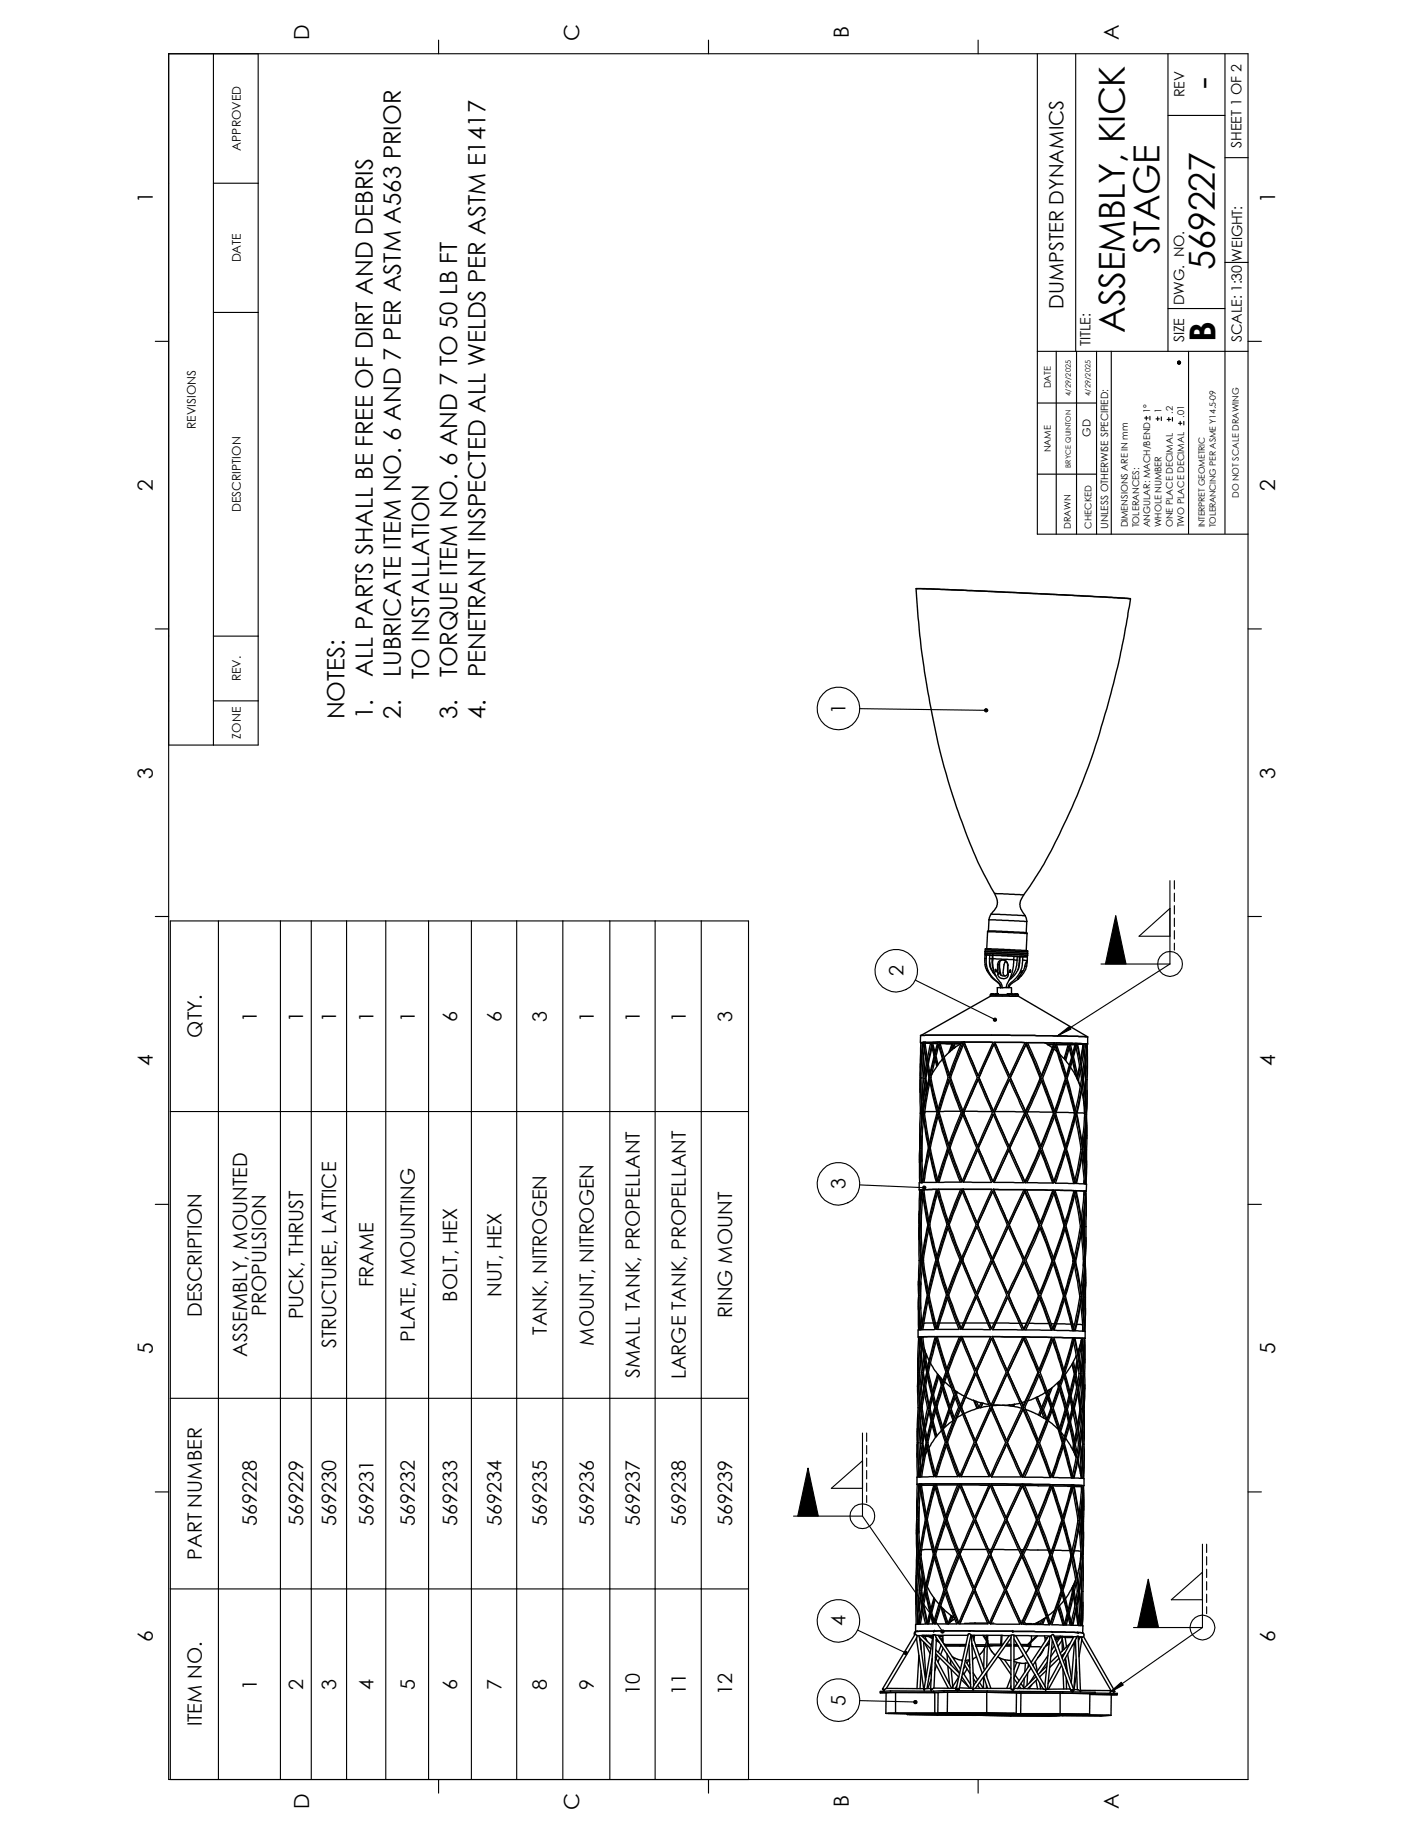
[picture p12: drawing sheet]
<svg xmlns="http://www.w3.org/2000/svg" width="216mm" height="279mm" viewBox="0 0 216 279" stroke-linecap="round" stroke-linejoin="round" font-family="sans-serif">
<defs><g id="words">
<g font-size="5.5">
<text x="185.1" y="13.6" transform="rotate(-90 185.1 13.6)">-</text>
<text x="176.6" y="38.7" transform="rotate(-90 176.6 38.7)">STAGE</text>
<text x="185.1" y="41.1" transform="rotate(-90 185.1 41.1)">569227</text>
<text x="171.4" y="50.7" transform="rotate(-90 171.4 50.7)">ASSEMBLY, KICK</text>
<text x="185.2" y="52.1" transform="rotate(-90 185.2 52.1)">B</text>
</g>
<g font-size="3.6">
<text x="56.8" y="103.2" transform="rotate(-90 56.8 103.2)">ALL PARTS SHALL BE FREE OF DIRT AND DEBRIS</text>
<text x="61.1" y="103.2" transform="rotate(-90 61.1 103.2)">LUBRICATE ITEM NO. 6 AND 7 PER ASTM A563 PRIOR</text>
<text x="65.4" y="103.6" transform="rotate(-90 65.4 103.6)">TO INSTALLATION</text>
<text x="69.7" y="103.2" transform="rotate(-90 69.7 103.2)">TORQUE ITEM NO. 6 AND 7 TO 50 LB FT</text>
<text x="74" y="103.2" transform="rotate(-90 74 103.2)">PENETRANT INSPECTED ALL WELDS PER ASTM E1417</text>
<text x="52.5" y="109.7" transform="rotate(-90 52.5 109.7)">NOTES:</text>
<text x="56.8" y="109.7" transform="rotate(-90 56.8 109.7)">1.</text>
<text x="61.1" y="109.7" transform="rotate(-90 61.1 109.7)">2.</text>
<text x="69.7" y="109.7" transform="rotate(-90 69.7 109.7)">3.</text>
<text x="74" y="109.7" transform="rotate(-90 74 109.7)">4.</text>
</g>
<g font-size="3.2">
<text x="129.3" y="5.8" transform="rotate(-90 129.3 5.8)">B</text>
<text x="47.1" y="6.1" transform="rotate(-90 47.1 6.1)">D</text>
<text x="88.3" y="6.2" transform="rotate(-90 88.3 6.2)">C</text>
<text x="170.5" y="6.1" transform="rotate(-90 170.5 6.1)">A</text>
<text x="23.3" y="31" transform="rotate(-90 23.3 31)">1</text>
<text x="194.3" y="31" transform="rotate(-90 194.3 31)">1</text>
<text x="23.3" y="74.8" transform="rotate(-90 23.3 74.8)">2</text>
<text x="194.3" y="74.8" transform="rotate(-90 194.3 74.8)">2</text>
<text x="23.3" y="118.7" transform="rotate(-90 23.3 118.7)">3</text>
<text x="194.3" y="118.7" transform="rotate(-90 194.3 118.7)">3</text>
<text x="23.3" y="162.5" transform="rotate(-90 23.3 162.5)">4</text>
<text x="194.3" y="162.5" transform="rotate(-90 194.3 162.5)">4</text>
<text x="23.3" y="206.4" transform="rotate(-90 23.3 206.4)">5</text>
<text x="194.3" y="206.4" transform="rotate(-90 194.3 206.4)">5</text>
<text x="23.3" y="250.2" transform="rotate(-90 23.3 250.2)">6</text>
<text x="194.3" y="250.2" transform="rotate(-90 194.3 250.2)">6</text>
<text x="47.1" y="275.7" transform="rotate(-90 47.1 275.7)">D</text>
<text x="88.3" y="275.9" transform="rotate(-90 88.3 275.9)">C</text>
<text x="129.3" y="275.5" transform="rotate(-90 129.3 275.5)">B</text>
<text x="170.5" y="275.7" transform="rotate(-90 170.5 275.7)">A</text>
</g>
<g font-size="3">
<text x="162" y="47.1" transform="rotate(-90 162 47.1)">DUMPSTER DYNAMICS</text>
<text x="128.8" y="108.8" transform="rotate(-90 128.8 108.8)">1</text>
<text x="137.6" y="148.8" transform="rotate(-90 137.6 148.8)">2</text>
<text x="39.1" y="155.8" transform="rotate(-90 39.1 155.8)">1</text>
<text x="46.2" y="155.8" transform="rotate(-90 46.2 155.8)">1</text>
<text x="51.2" y="155.8" transform="rotate(-90 51.2 155.8)">1</text>
<text x="56.9" y="155.8" transform="rotate(-90 56.9 155.8)">1</text>
<text x="63.2" y="155.8" transform="rotate(-90 63.2 155.8)">1</text>
<text x="69.7" y="155.8" transform="rotate(-90 69.7 155.8)">6</text>
<text x="76.4" y="155.8" transform="rotate(-90 76.4 155.8)">6</text>
<text x="83.3" y="155.8" transform="rotate(-90 83.3 155.8)">3</text>
<text x="90.5" y="155.8" transform="rotate(-90 90.5 155.8)">1</text>
<text x="97.5" y="155.8" transform="rotate(-90 97.5 155.8)">1</text>
<text x="104.5" y="155.8" transform="rotate(-90 104.5 155.8)">1</text>
<text x="111.5" y="155.8" transform="rotate(-90 111.5 155.8)">3</text>
<text x="30.7" y="158.2" transform="rotate(-90 30.7 158.2)">QTY.</text>
<text x="128.8" y="181.3" transform="rotate(-90 128.8 181.3)">3</text>
<text x="56.9" y="196.2" transform="rotate(-90 56.9 196.2)">FRAME</text>
<text x="76.4" y="197.6" transform="rotate(-90 76.4 197.6)">NUT, HEX</text>
<text x="30.7" y="200.8" transform="rotate(-90 30.7 200.8)">DESCRIPTION</text>
<text x="40.6" y="200.5" transform="rotate(-90 40.6 200.5)">PROPULSION</text>
<text x="46.2" y="201.1" transform="rotate(-90 46.2 201.1)">PUCK, THRUST</text>
<text x="69.7" y="198.4" transform="rotate(-90 69.7 198.4)">BOLT, HEX</text>
<text x="83.3" y="203.4" transform="rotate(-90 83.3 203.4)">TANK, NITROGEN</text>
<text x="111.5" y="200.9" transform="rotate(-90 111.5 200.9)">RING MOUNT</text>
<text x="37.6" y="206.8" transform="rotate(-90 37.6 206.8)">ASSEMBLY, MOUNTED</text>
<text x="51.2" y="205.5" transform="rotate(-90 51.2 205.5)">STRUCTURE, LATTICE</text>
<text x="63.2" y="204.5" transform="rotate(-90 63.2 204.5)">PLATE, MOUNTING</text>
<text x="90.5" y="205.1" transform="rotate(-90 90.5 205.1)">MOUNT, NITROGEN</text>
<text x="97.5" y="210" transform="rotate(-90 97.5 210)">SMALL TANK, PROPELLANT</text>
<text x="104.5" y="210.3" transform="rotate(-90 104.5 210.3)">LARGE TANK, PROPELLANT</text>
<text x="39.1" y="232.7" transform="rotate(-90 39.1 232.7)">569228</text>
<text x="46.2" y="232.7" transform="rotate(-90 46.2 232.7)">569229</text>
<text x="51.2" y="232.7" transform="rotate(-90 51.2 232.7)">569230</text>
<text x="56.9" y="232.7" transform="rotate(-90 56.9 232.7)">569231</text>
<text x="63.2" y="232.7" transform="rotate(-90 63.2 232.7)">569232</text>
<text x="69.7" y="232.7" transform="rotate(-90 69.7 232.7)">569233</text>
<text x="76.4" y="232.7" transform="rotate(-90 76.4 232.7)">569234</text>
<text x="83.3" y="232.7" transform="rotate(-90 83.3 232.7)">569235</text>
<text x="90.5" y="232.7" transform="rotate(-90 90.5 232.7)">569236</text>
<text x="97.5" y="232.7" transform="rotate(-90 97.5 232.7)">569237</text>
<text x="104.5" y="232.7" transform="rotate(-90 104.5 232.7)">569238</text>
<text x="111.5" y="232.7" transform="rotate(-90 111.5 232.7)">569239</text>
<text x="30.7" y="237.7" transform="rotate(-90 30.7 237.7)">PART NUMBER</text>
<text x="128.8" y="247.9" transform="rotate(-90 128.8 247.9)">4</text>
<text x="39.1" y="257.5" transform="rotate(-90 39.1 257.5)">1</text>
<text x="46.2" y="257.5" transform="rotate(-90 46.2 257.5)">2</text>
<text x="51.2" y="257.5" transform="rotate(-90 51.2 257.5)">3</text>
<text x="56.9" y="257.5" transform="rotate(-90 56.9 257.5)">4</text>
<text x="63.2" y="257.5" transform="rotate(-90 63.2 257.5)">5</text>
<text x="69.7" y="257.5" transform="rotate(-90 69.7 257.5)">6</text>
<text x="76.4" y="257.5" transform="rotate(-90 76.4 257.5)">7</text>
<text x="83.3" y="257.5" transform="rotate(-90 83.3 257.5)">8</text>
<text x="90.5" y="257.5" transform="rotate(-90 90.5 257.5)">9</text>
<text x="30.7" y="263.2" transform="rotate(-90 30.7 263.2)">ITEM NO.</text>
<text x="97.5" y="258.4" transform="rotate(-90 97.5 258.4)">10</text>
<text x="104.5" y="258.4" transform="rotate(-90 104.5 258.4)">11</text>
<text x="111.5" y="258.4" transform="rotate(-90 111.5 258.4)">12</text>
<text x="128.8" y="260" transform="rotate(-90 128.8 260)">5</text>
</g>
<g font-size="2.2">
<text x="180.5" y="14.8" transform="rotate(-90 180.5 14.8)">REV</text>
<text x="189.2" y="22.5" transform="rotate(-90 189.2 22.5)">SHEET 1 OF 2</text>
<text x="189.3" y="39.9" transform="rotate(-90 189.3 39.9)">WEIGHT:</text>
<text x="180.4" y="46.5" transform="rotate(-90 180.4 46.5)">DWG. NO.</text>
<text x="166.1" y="52.8" transform="rotate(-90 166.1 52.8)">TITLE:</text>
<text x="180.4" y="52.2" transform="rotate(-90 180.4 52.2)">SIZE</text>
<text x="189.2" y="52.1" transform="rotate(-90 189.2 52.1)">SCALE: 1:30</text>
</g>
<g font-size="1.8">
<text x="36.7" y="23" transform="rotate(-90 36.7 23)">APPROVED</text>
<text x="36.7" y="40" transform="rotate(-90 36.7 40)">DATE</text>
<text x="29.8" y="65.4" transform="rotate(-90 29.8 65.4)">REVISIONS</text>
<text x="36.7" y="78" transform="rotate(-90 36.7 78)">DESCRIPTION</text>
<text x="36.7" y="103.8" transform="rotate(-90 36.7 103.8)">REV.</text>
<text x="36.7" y="112.6" transform="rotate(-90 36.7 112.6)">ZONE</text>
</g>
<text font-size="1.7" x="166.1" y="66.6" transform="rotate(-90 166.1 66.6)">GD</text>
<text font-size="1.5" x="168.9" y="80.6" transform="rotate(-90 168.9 80.6)">UNLESS OTHERWISE SPECIFIED:</text>
<g font-size="1.4">
<text x="160.1" y="59.2" transform="rotate(-90 160.1 59.2)">DATE</text>
<text x="175.2" y="62.9" transform="rotate(-90 175.2 62.9)">1°</text>
<text x="177" y="63" transform="rotate(-90 177 63)">1</text>
<text x="178.7" y="63.1" transform="rotate(-90 178.7 63.1)">.2</text>
<text x="180.4" y="63.7" transform="rotate(-90 180.4 63.7)">.01</text>
<text x="160.1" y="68.9" transform="rotate(-90 160.1 68.9)">NAME</text>
<text x="188.8" y="75.9" transform="rotate(-90 188.8 75.9)">DO NOT SCALE DRAWING</text>
<text x="163.1" y="80.6" transform="rotate(-90 163.1 80.6)">DRAWN</text>
<text x="166.3" y="80.6" transform="rotate(-90 166.3 80.6)">CHECKED</text>
<text x="171.8" y="80.4" transform="rotate(-90 171.8 80.4)">DIMENSIONS ARE IN mm</text>
<text x="173.6" y="80.4" transform="rotate(-90 173.6 80.4)">TOLERANCES:</text>
<text x="175.2" y="80.4" transform="rotate(-90 175.2 80.4)">ANGULAR: MACH/BEND</text>
<text x="177" y="80.4" transform="rotate(-90 177 80.4)">WHOLE NUMBER</text>
<text x="178.7" y="80.4" transform="rotate(-90 178.7 80.4)">ONE PLACE DECIMAL</text>
<text x="180.4" y="80.4" transform="rotate(-90 180.4 80.4)">TWO PLACE DECIMAL</text>
</g>
<g font-size="1.3">
<text x="183.6" y="80.4" transform="rotate(-90 183.6 80.4)">INTERPRET GEOMETRIC</text>
<text x="185.2" y="80.4" transform="rotate(-90 185.2 80.4)">TOLERANCING PER ASME Y14.5-09</text>
</g>
<g font-size="1.1">
<text x="163.1" y="60.3" transform="rotate(-90 163.1 60.3)">4/29/2025</text>
<text x="166.1" y="60.3" transform="rotate(-90 166.1 60.3)">4/29/2025</text>
<text x="163.1" y="71.3" transform="rotate(-90 163.1 71.3)">BRYCE QUINTON</text>
</g>
</g></defs>
<g fill="none" stroke="#000" stroke-width=".17">
<path d="M25.7 8.2h164.5v263h-164.5zM32.5 8.2v105.4M39.3 8.2v105.4h-13.6M66.8 6.1v2.1M107.9 6.1v2.1M149 6.1v2.1M158.1 8.2v73.2h32.1M163.9 8.2v45.4M178 17.6h8.6M178 8.2v45.4M186.6 8.2v73.1M32.5 27.9h6.8"/>
<path d="M186.6 24h3.6M23.7 52h2M32.5 47.6h6.8M158.1 53.6h32.1M160.9 53.6v27.8M164 53.6v27.8M167.1 53.6v27.8M169.3 53.6v27.8M178 47h8.6M181.1 53.6v27.7M186.6 40h3.6M190.2 52h2"/>
<path d="M158.1 72.3h9M158.1 61.4h9M174.4 63.7h.6M174.7 63.5v.5M175.2 63.5v.5M176.1 63.8h.5M176.4 63.5v.6M176.9 63.5v.6M177.8 63.9h.6M178.1 63.6v.6M178.6 63.6v.6M179.6 64.5h.5"/>
<path d="M179.8 64.2v.6M180.4 64.2v.6M23.7 95.9h2M32.5 97h6.8M190.2 95.9h2M32.5 106.8h6.8M131 108l19.3 .3M23.7 139.7h2M170 139.6l1.6 7.3h-3.2zM178.3 134.2v12.7M178.3 138.5l-4.7 4.2h4.7M178.9 134.2v1.3"/>
<path d="M178.9 136.1v1.3M178.9 138v1.3M178.9 140v1.2M190.2 139.7h2M33.3 140.4v130.8M42.7 140.4v130.8M47.4 140.4v130.8M52.8 140.4v130.8M58.8 140.4v130.8M65.3 140.4v130.8M71.8 140.4v130.8M78.7 140.4v130.8"/>
<path d="M85.8 140.4v130.8M92.9 140.4v130.8M99.8 140.4v130.8M106.8 140.4v130.8M139.5 149.4l12.1 6M161.1 157.9l1.8-1.4 .3 .4zM167.8 146.9h10.5M178.3 146.9l-17.2 11M178.9 141.9v1.2M178.9 143.8v1M26 169.4h88M23.7 183.6h2"/>
<path d="M131 180.6l9.8 .4M190.2 183.6h2M26 213.1h88M131.4 218.4v12.7M132 218.4v1.3M23.7 227.4h2M120.9 231.1h10.5M123.1 223.8l1.6 7.3h-3.2zM131.4 222.7l-4.7 4.2h4.7M131.4 231.1l12.2 17.6M132 220.3v1.3M132 222.2v1.3"/>
<path d="M132 224.2v1.2M132 226.1v1.2M132 228v1M183.2 235.4v12.7M183.2 239.7l-4.7 4.1h4.7M183.8 235.4v1.2M183.8 237.3v1.3M183.8 239.2v1.3M190.2 227.4h2M26 242.2h88M130.7 248.5l7.3 3.4M131 259.2l8.5 .2"/>
<path d="M169.1 258l1.7-1.6 .3 .4zM172.7 248.1h10.5M175 240.7l1.5 7.4h-3.2zM183.2 248.1l-14.1 9.9M183.8 241.1v1.3M183.8 243v1.3M183.8 244.9v1.1M26 271.2v-130.8h88v130.8M66.8 271.2v2.1M107.9 271.2v2.1M149 271.2v2.1"/>
<circle cx="127.8" cy="108" r="3.2"/>
<circle cx="150.3" cy="108.3" r=".25"/>
<circle cx="136.5" cy="148" r="3.2"/>
<circle cx="151.6" cy="155.4" r=".25"/>
<circle cx="178.3" cy="146.9" r="1.89"/>
<circle cx="127.7" cy="180.4" r="3.2"/>
<circle cx="140.8" cy="181" r=".25"/>
<circle cx="131.4" cy="231.1" r="1.89"/>
<circle cx="127.7" cy="247.1" r="3.2"/>
<circle cx="127.8" cy="259.2" r="3.2"/>
<circle cx="138" cy="251.9" r=".26"/>
<circle cx="139.5" cy="259.4" r=".24"/>
<circle cx="143.6" cy="248.7" r=".25"/>
<circle cx="183.2" cy="248.1" r="1.89"/>
</g>
<g fill="none" stroke="#000" stroke-width=".21">
<path d="M179.5 55.4l.1 .1 .2-.1M179.5 55.2v.2M179.5 55.4v.1l.3-.1M179.5 55.2a.12 .12 0 0 1 .2 0 .12 .12 0 0 1 0 .2h-.1zM179.6 55.2h.1M179.6 55.2l-.1 .1 .1-.1 .1 .1-.1 .1v-.2M179.6 55.2l.1 .1-.1 .1v-.2M179.7 55.1l-.2 .1M179.7 55.1l.1 .1M179.7 55.1h-.2v.1M179.8 55.2v.2M179.8 55.2l.1 .1-.1 .1"/>
<path d="M139.6 89.7l15 .6 17.6 .9-.7 4.5a129.9 129.9 0 0 1-8.2 27.4 71.3 71.3 0 0 1-7 12.8l-.3 .5M139.6 89.7l.4 5.1a129.6 129.6 0 0 0 5.7 28.2 70.2 70.2 0 0 0 5.6 12.8l.2 .4M139.6 89.7l11.7 .4 20.9 1.1M151 139.3l-.3 .9M151 139.3l5.2 .3M151.5 136.2a2.08 2.08 0 0 1 .2 2.3l-.7 .8M151.5 136.2l4.5 .2M156 136.4a2.06 2.06 0 0 0-.2 2.5l.4 .7M156.2 139.6l.2 .9M140.3 157.9l.7-.1h12.8l8.7 .1 3.2 .2M140.3 158.9h.3l-.4 5.2zM140.3 157.9l.7-.1h12.7l8.8 .1 3.2 .2"/>
<path d="M140.3 157.9l-.1 1M140.3 159h.2M140.5 159v1.6M140.6 159h.1M140.6 159.6v-.4l-.1 1.2M140.6 159v.4M140.6 158.9l-.1 .1M140.7 159l.6 3.7a4.4 4.4 0 0 1-.1 3.1l-.6 3.8-.1-1.5a32.5 32.5 0 0 1 .2-9.1zM140.7 158.9h.1M140.8 158.9h.1M140.8 159.9l-.3 4.4M140.9 158.9l.8 4.7"/>
<path d="M141.8 159h-.9h1.1M141.8 159l-.5 2.3M141.8 159h.2M142 159.6l.3 1.4M142 159.1l-.6 2.9M142 159v.1M142.1 159l.7 .1zM142.1 159l.4 1.4M142.9 158.8l-1.3 5.2-.8-5.1M142.9 158.8l-2.1 .1M142.9 158.8l-2 .1M143 158.8h3.5l-1.9 5.2z"/>
<path d="M143 159.4l-1.2 4.9M143.2 158.8l1.5 4.9M145.1 159.1l-.6 1.4M145.1 159.1h-1.9h2M145.1 159.1h.1M145.2 159.1l-.4 1.2M145.2 159.6l.1 .2M145.4 159.8l-.1-.4-.3 .7M146.3 159.1h-1l.3 .5M146.4 159l-1.5 1.1-1 1.1M146.7 158.8h.1zM146.7 159l2.2 5.3-2.3 5.2-1.9-5.3z"/>
<path d="M146.8 159.2l-2 5.1M146.9 158.8l4.4 .1M146.9 158.8l2.1 5.2M146.9 158.8h.1M150 146.1a4.3 4.3 0 0 0 2.1 3.7l.2 .3 .1 .4M150 146.1h.3M150.1 145.5l6.4 .3M150.1 145.3l6.5 .3M150.1 145h.1M150.1 145l6.5 .3zM150.1 145.5h.2M150.1 145v.5"/>
<path d="M150.1 145.5l-.1 .6M150.1 144.8l6.5 .3zM150.1 144.8v-.2h.9l5.3 .3h.3v.7M150.1 144.8v.2M150.3 146.1a3.5 3.5 0 0 0 .5 2.2l.9 1.1a1.29 1.29 0 0 1 .8 1.1M150.3 147.7l.2 .4zM150.3 145.5v.6M150.3 145.5l.5 .1M150.5 142v-.1h1.2l4.3 .2 .4 .1 .1 .1M150.5 142l6 .3M150.5 142l-.2 2.6M150.7 140.2l5.7 .3"/>
<path d="M150.7 140.2l-.1 1.7M150.8 146.1l.4 .1M150.8 146.1v.8a3.7 3.7 0 0 0 .9 1.9M150.8 146.6v.4M150.8 147l.1 .5 .5 .7M150.8 145.6h.4M150.8 146.9v.1M150.8 145.6v.5M150.9 151.9h4.3M150.9 151.9l-10.6 6M151 151.5h.1M151 151.5h.4"/>
<path d="M151 151.5v.1M151.1 151.5h.2M151.1 151.5h.1M151.1 151.5v.1M151.2 146.2v1l.2 .5M151.2 145.6h.1M151.2 145.6v.6M151.3 145.6h.1M151.3 146.1l3.2 .2M151.3 146.1a4.9 4.9 0 0 0 1.2 3.8l.2 .6M151.3 145.6l3.2 .2v.5M151.3 151.5h.1"/>
<path d="M151.3 145.6v.5M151.3 151.5v.1M151.3 158.9l-2.3 5.1M151.4 148.2l.2 .4M151.4 148.2l-.1 .1M151.4 159.2l-2.2 5.1M151.4 151.5h.1M151.4 151.5v.1M151.5 158.9l2.3 5.1 2.4-5.1M151.5 158.9h4.7M151.5 158.9h.1M151.6 158.9l2.2 5.1"/>
<path d="M151.6 158.9h4.6M151.6 147.8h.2v.3zM151.7 151.5h.1M151.7 151.5v.1h.2M151.7 151.5h.4M151.7 151.5v.1l.1-.1M151.8 151.5h.2M152 151.6v-1.1h2.1v1.1M152 151.5h.1M152 147.1v1.5M152 147.1a.79 .79 0 0 1 .8-.8 .79 .79 0 0 1 .8 .9M152 148.6a.86 .86 0 0 0 .8 .5 .86 .86 0 0 0 .8-.4v-.1"/>
<path d="M152.1 151.5h.1M152.1 151.4v.2M152.2 147l.1 1.2M152.2 147l-.2 .1M152.3 148.2a.68 .68 0 0 0 .6 .6 .68 .68 0 0 0 .7-.5M152.3 148.2l-.3 .4M152.3 146.7v.8l.2 1.2M152.4 150.5h.1M152.5 150.5h.1M152.7 150.5h.1M152.8 146.3a.66 .66 0 0 0-.6 .7M153.3 146.5l-.2 .2a3.9 3.9 0 0 0-.2 1.9l.2 .2"/>
<path d="M153.3 146.5l-.2 .1M153.4 146.6l.1 .5M153.5 151.5h.1M153.5 151.5v.1M153.5 147.1l.1 1.2M153.5 151.5h.4M153.5 147.1l.1 .1M153.6 147.2v1.4M153.6 151.5h.2M153.6 151.5h.1M153.6 151.6h.1M153.6 151.5v.1"/>
<path d="M153.6 148.3v.3M153.8 151.5h.1M153.8 151.6h.1M153.8 151.5v.1M153.9 147.9h.1l-.1 .3h-.1zM153.9 151.6h.1M153.9 151.5h.1M153.9 151.5v.1h-.3M154.2 151.6h.1M154.2 151.6l-.1-.1 .3 .1M154.3 151.6h.1M154.4 151.6h.1"/>
<path d="M154.4 151.5v.1M154.5 146.3h.5M154.5 146.3a7 7 0 0 1-1.1 3.7l-.1 .5M154.5 145.8h.5M154.6 151.5v.1zM154.7 151.5h.1M154.7 151.5h.3M154.7 151.5v.1M154.9 151.5h.1M154.9 151.5v.1M155 146.3l-.3 1.5-.3 .7-.5 .6M155 145.8v.5"/>
<path d="M155 145.8h.3M155 151.5h.1M155 151.5v.1M155.1 149.2l-.1 .2a2.13 2.13 0 0 0-1.3 1.1M155.2 151.9h.1M155.2 151.6h-4.3v.3M155.2 151.6h.1M155.2 151.6v.3M155.2 151.9l10.5 6.1M155.3 145.8h.1zM155.3 145.8l-.2 2M155.3 145.8h.1"/>
<path d="M155.5 148.6l.1 .1M155.6 145.8h.1zM155.6 148h.2l-.2 .3zM155.8 146.3l.7 .1M155.8 146.3a4.3 4.3 0 0 1-2 3.7l-.2 .5M155.9 145.8h-.5a4 4 0 0 1-1.6 3.6M155.9 145.8h.6M155.9 145.8l-.1 .5M156.1 147.3l-.1 .6-1 1.4 .6-.6M156.1 147.3l.4-.8-.1 .8M156.1 147.3h.3M156.3 158.9h.1z"/>
<path d="M156.3 159.2l2.2 5.1M156.3 159.2l-2.4 5.1M156.4 147.3l-.1 .5-.7 .9M156.4 159.1l2.2 5.2M156.4 159.1l-2.5 5.2M156.4 159.1l-.1 .1M156.4 140.5v1.7M156.5 142.3l-.1 2.6M156.5 146.4v.3M156.5 145.8v.6M156.6 158.9l2.1 5.2 2-5.1M156.6 158.9l4.1 .1"/>
<path d="M156.6 158.9l4 .1M156.6 145.6l-.1 .2M159.2 159l1.1 .7M159.6 159.2h.9M160.6 159.9l.4 .4M160.6 159l-1.9 4.9M160.6 159h.1M160.8 159.4l1.5 5M160.9 159l1.6 5.1 1.5-5M160.9 159l3.1 .1M160.9 159l2.9 .1M161 159.2h1.8l-.7 2.1"/>
<path d="M162.9 159.8l-.5 1.8M162.9 159.2l.4 1.7M162.9 159.2h.9M163.1 159.2l.3 1.4M163.8 159.2h-.9M163.8 159.1l-1.3 4.8M163.8 159.1h.2M163.9 159.6l.9 4.9M164 159.1h.1M164.1 159.2l.6 3a8 8 0 0 1 0 3.8l-.7 3.7-1.4-5.3zM164.2 159.1l.8 5.1 .6-5.1M164.2 159.1h1.4"/>
<path d="M164.2 159.1h1.2M164.2 159.2h.8l-.4 2.3M165 159.2h.4M165 159.2h.1M165.1 159.2l.2 1.7M165.1 159.2h.1M165.3 159.2v.4M165.4 159.1l-.4 4.3M165.4 159.1l-.4 .1M165.4 159.1h.2M165.6 159.1l.1 3.8M165.6 159.1h.1z"/>
<path d="M165.7 158.1v1M140.1 175l.5-5.3 .9 5.3-1 5.3M140.1 175l.4 5.3M140.1 175v2.2M140.1 172.9v2.1M140.1 175h.2M140.2 164.3v2.2M140.2 164.6l.2 3.6a18.7 18.7 0 0 1-.1 4.4l-.2 2.2zM140.2 162.1v2.2M140.2 164.3h.3M140.2 169.7h.2M140.3 178.7v1.6"/>
<path d="M140.3 175l.3 4.4M140.3 178.9l.1 1.3v-.5M140.4 167.9v1.8M140.4 168.2l.1 1.2v-.4M140.4 169.7v1.6M140.4 179.9v.4M140.5 164.3l.2 4.4M140.5 170.4v-.4l-.1 1.1M140.5 176.8l-.1 .1M140.5 173.2v.2M140.5 169.5h.1M140.5 169.3v.7"/>
<path d="M140.5 173v4.1M140.5 169.2v1M140.6 162.5l.2 1.9M140.7 161l.3 3.1 .2-1.4M140.7 161.3l.3 3.1M140.7 170.7l-.4 4.3M140.8 164.4l-.2 1.8M140.8 164.4h.2M140.9 169.6l.7 4.7M140.9 165.4l.1 .7M141 164.4l-.4 3M141.2 162.1l-.3 1.2"/>
<path d="M141.2 165.7l-.2-1.1-.4 3.1M141.3 163a3.8 3.8 0 0 0-.1 2.5M141.4 165.1l-.8 2.7M141.5 175.2l1.2 5h-2.1zM141.6 164.5l1.2 5.1-1.3 5.1-.6-3.6a10.2 10.2 0 0 1 .3-4.3zM141.6 175.7l-.8 4.5M141.6 175h.1M141.7 164.3l1.2-5.2 1.6 5.1-1.7 5.1M141.7 164.3l1.1 5M141.7 164.3h.1M141.7 164.9l-.8 4.7h-.2M141.7 175l1.1 4.8"/>
<path d="M141.8 164.3l1.1 4.8M142.4 160.7l-.3-1.3-.6 2.8M142.5 161.6l.2 .9M142.6 161.3l.2 1.1M142.6 161l.3 1.3M142.7 169.4l-1.8 .1M142.8 169.9l1.6 5.1-1.6 5.1-1.2-5.1M142.8 169.9l-1.2 5.1M142.8 169.9h.1M142.8 169.3h.1M142.9 170.2l-1.2 4.8M142.9 169.6h.2"/>
<path d="M143.1 169.6l1.5 4.8M143.6 161.4l-.4 .5-1.3 2M144.5 175.2l1.8 5h-3.4zM144.5 164.5l1.9 5.1-1.9 5.1-1.6-5.1zM144.5 175.5l-1.4 4.7M144.6 175l2-5.3 2.2 5.3-2.3 5.2M144.6 175l1.9 5.2M144.6 175h.2M144.6 164.8l-1.5 4.8M144.7 164.2l.1 .1M144.8 175l1.8 5M144.8 164.3l1.9 5"/>
<path d="M146.4 169.4h-3.2M146.7 169.9l-1.9 5.1M146.8 169.6l2.1 5.1M146.9 169.4h4.2M148.9 175.2l2.2 5h-4.3zM148.9 175.3l-2.1 4.9M149 164.5l2.2 5.1-2.3 5.1-2.1-5.1zM149 175l2.3 5.1M149 164.6l-2.2 5M149 175h.1M149.1 175l2.2 5.1M149.2 164.3l2.2-5.2 2.3 5.2-2.3 5"/>
<path d="M149.2 164.3l2.2 5M149.2 164.2v.1M151.3 169.9l-2.3 5.1M151.3 169.9l-2.2 5.1M151.3 169.9h.1M151.4 169.9l2.2 5.1-2.3 5.1M151.5 169.6l2.2 5.1M151.5 169.6h.1M151.6 169.4l4.4 .1M153.7 175.3l2.2 5-4.5-.1zM153.7 175.3l-2.3 4.9M153.8 175l2.4 5.3"/>
<path d="M153.8 164.6l2.3 5-2.4 5.1M153.8 164.6l-2.3 5M153.8 175h.1M153.9 175l2.2 5.1M153.9 164.3l2.4 5.3M153.9 164.3h.1M153.9 164.3l2.3 5.1M156.2 169.9l2.2 5.2M156.2 169.9l-2.3 5.1M156.2 169.4l.1 .2M156.3 169.8l2.3 5.3M156.3 169.8l-2.5 5.2"/>
<path d="M156.3 169.8l-.1 .1M156.6 169.5h3.8M158.4 175.1l-2.3 5M158.4 175.1h.2M158.5 164.3l-2.3 5.1M158.5 164.3h.1M158.6 175.1l-2.4 5.2M158.6 175.5l1.8 4.8M158.6 164.3l-2.3 5.3M158.6 175.3l1.9 5h-4.1zM158.6 164.8l1.9 4.9M158.7 164.6l1.9 5.1-2 5.1-2.1-5.1z"/>
<path d="M160.5 169.7l-1.9 4.9M160.5 169.7h.1M160.7 170.2l1.5 4.9M160.7 170l-1.9 5.1 1.8 5.1 1.8-5.1M160.7 170l1.7 5.1M160.7 170h.1M160.9 169.5l2.8 .1M161.5 160.7l1.4 1.7M162.2 175.1l-1.6 4.9M162.2 175.1h.2M162.3 164.4l-1.6 4.9M162.3 164.4h.2"/>
<path d="M162.4 175.6l1.2 4.8M162.5 175.4l1.3 5h-3zM162.5 164.4l-1.7-5.2-1.9 5.1 1.8 5.2v-.1M162.5 164.4l-1.8 5M162.5 164.9l1.2 4.9M162.5 164.7l1.4 5.1-1.4 5.1-1.7-5.2zM163.1 162.7l.6 .8 .9 2.1M163.3 161.2l-.5-1.7-.6 2M163.4 161.7l.5 2.3M163.5 161.5l.6 2.8 .4-1.9M163.6 161.1l.6 2.8M163.7 169.8l-1.3 4.8"/>
<path d="M163.7 169.7v.1M163.7 169.8h.2M163.9 170.4l.8 4.8M164.1 169.6l1.2 .1M164.2 164.6h.1M164.3 164.6l.1 .5M164.5 162.7l-.3 1.8M164.6 163.2l-.3 1.4M164.7 175.2l-.9 4.7M164.7 175.2h.2M164.8 166.3l.4 1.9 .1 1.5M164.8 164.5l-.9 4.7"/>
<path d="M164.8 164.5h.2M164.8 176.3l.4 4.1M164.9 175.2l-.9-5.3-1.5 5.2 1.4 5.3M164.9 175.2l-1 5.2M164.9 165.5l.4 4.4M165 175.5l.4 5-1.4-.1zM165 164.7l.2 .9a24.7 24.7 0 0 1 0 7.6l-.2 1.7-.9-5.1zM165.1 160.2l-.3 2.1M165.2 167.9v.1M165.2 168.2h.1M165.2 179.9v.5M165.2 161.2l-.2-1.7-.3 2.3"/>
<path d="M165.2 173.4l.1 1.9M165.2 173.5v3.4M165.3 173.2v1.8l.1-1.7M165.3 169.4v.2M165.3 169.7v.8M165.3 169.9l-.4 4.3M165.3 169.9h.2M165.3 162.7l.1 1.9M165.3 175.3l-.1 1.8M165.3 175.5l-.1 1.8M165.3 162.4l.1 1.9 .1-1.8M165.3 175.3v3.1"/>
<path d="M165.3 175.3h.2M165.4 172.1l-.1 3.2M165.4 164.6l-.1 1.8M165.4 164.8l-.1 1.8M165.4 164.6v3.1M165.4 164.6h.2M165.5 161.3l-.1 3.3M165.5 170.2l-.3 3.3a7.6 7.6 0 0 0 0 3.4l.2 3.5 .1-5.1M165.5 170.2v5.1M165.5 169.5v.1M165.5 170.1v.1M165.5 176.9v4.7"/>
<path d="M165.6 164.6v-5.2l-.3 3.4a6.9 6.9 0 0 0 0 3.4l.2 3.4M165.6 164.6l-.1 5M165.6 166.2v7.4M139.9 195.3l.1 2.2M140 197.5l-.1 2.2M140 197.5l.4-5.3 .9 5.2-1 5.3M140 197.5l.1 2.3 .2 2.9M140 197.5h.2M140.1 187l.1 3.7a7.8 7.8 0 0 1-.1 3.6l-.1 2.9zM140.1 186.8l-.1 2.2M140.1 184.6v2.2M140.1 181.4l.4-.1-.3 2.2-.1 3v-5.1z"/>
<path d="M140.1 186.8h.2M140.1 192.1h.2M140.1 180.3v-5l.4 5h-.4v1.1M140.1 181.4h.2M140.2 197.5l.3 4.3M140.2 190.6l.1 1.3M140.2 190.4l.1 1.7M140.3 192.1l-.1 1.7M140.3 192.4l-.1 1.1M140.3 186.8l.3 4.3M140.3 191.8v.1M140.3 192.4h.1"/>
<path d="M140.3 199.2v.2M140.3 192.4v.4M140.3 195.4v4.1M140.3 195.6v.2M140.3 191.5v.4M140.3 181.4v1.7M140.3 181.4l.1 .5M140.3 191.8v.6M140.3 191.6v1M140.4 181.4h.1M140.4 182.1l-.1-.4v1.1M140.4 184.7l-.1 4.1"/>
<path d="M140.4 184.9v.2M140.4 188.5l-.1 .1M140.4 180v.3M140.5 181.4l-.1 .3M140.5 192.1h.2M140.5 180.3h.1M140.5 181.5l.9 5.2-1 5.3-.1-1.5a34.8 34.8 0 0 1 .2-9zM140.6 193.1l-.4 4.4M140.6 181.3h.2M140.6 182.3l-.3 4.5M140.7 192.1l.7 4.6M140.7 192v.1"/>
<path d="M140.8 181.3l.7 4.7M141.3 197.7l1.2 4.9-.2 .1h-1.9zM141.4 197.4h.2M141.4 187l1.2 5-1.3 5.2-.6-3.7a4.4 4.4 0 0 1 0-2.8zM141.4 198.1l-.8 4.6M141.5 186.7l1.3-5.2 1.5 5.2-1.6 5.1M141.5 186.7l1.2 5.1M141.5 187.4l-.8 4.7M141.5 186.7h.2M141.6 197.4l1.1 4.9M141.7 186.7l1.1 4.8M142.7 192.3l1.5 5.1-1.6 5.2-1.2-5.2"/>
<path d="M142.7 192.3l-1.3 5.1M142.7 181.3l-1.3 5.2-.8-5.2M142.7 181.3h-2.1M142.7 181.3h-1.9M142.7 191.7v.1M142.7 192.3h.1M142.8 192.6l-1.2 4.8M142.8 192h.1M142.8 181.3h3.6l-2 5.1zM142.8 181.9l-1.1 4.8M142.9 192l1.5 4.9M143 181.3l1.5 4.9"/>
<path d="M144.3 197.7l1.8 4.9h-3.4zM144.4 187l1.9 5-2 5.1-1.5-5.1zM144.4 197.4l2-5.3 2.3 5.3-2.3 5.2M144.4 197.4l2 5.2M144.4 197.9l-1.5 4.7M144.4 197.4h.1M144.5 187.2l-1.6 4.8M144.5 186.7h.1M144.5 197.4l1.9 5.1M144.6 186.7l1.9 5M146.5 181.3h.1M146.5 180.2h.1"/>
<path d="M146.5 181.4l2.2 5.3-2.3 5.3-1.9-5.3zM146.5 192.3l-2 5.1M146.6 192l2.2-5 2.2 5-2.2 5.1M146.6 192l2.2 5.1M146.6 181.6l-2 5.1M146.6 192h.1M146.7 192l2.1 5.1M146.7 181.3h4.4l-2.2 5.1zM146.7 181.3l2.2 5.1M148.7 197.7l2.2 5-4.3-.1zM148.8 197.7l-2.2 4.9M148.9 187l-2.2 5"/>
<path d="M148.9 197.4h.1M148.9 197.4l2.2 5.1M148.9 186.7l2.3-5.1 2.3 5.1-2.4 5.1M148.9 186.7l2.2 5.1M148.9 186.7h.1M149 186.7l2.1 5.1M151.1 192.3l2.3 5.1-2.3 5.2-2.2-5.2M151.1 192.3l-2.2 5.1M151.1 192.3h.1M151.1 191.8h.1M151.2 192.3h-.1M151.3 181.6l-2.3 5.1"/>
<path d="M151.3 192h.1M151.3 192l2.3 5.1M151.4 181.3l2.2 5.2 2.4-5.2M151.4 181.3h4.6M151.4 181.3h.1M151.4 181.3l2.2 5.1M153.5 197.7l-2.2 5M153.5 197.7l2.3 5h-4.5M153.6 187l2.3 5.1-2.4 5.1-2.2-5.2zM153.6 197.4l2.4 5.3M153.6 187l-2.3 5M153.6 197.4h.1"/>
<path d="M153.7 197.4l2.3 5.2M153.7 186.7l2.4 5.3M153.7 186.7h.1M153.8 186.7l2.3 5.1M156.1 192.4l2.1 5.1M156.1 192.4l-2.4 5M156.1 191.8v.2M156.1 192.2l2.2 5.3M156.1 192.2l-2.5 5.2M156.1 192.2v.2M156.1 181.7l2.2 5.1M156.1 181.7l-2.3 5"/>
<path d="M156.1 181.3h.2zM156.1 180.1l.1 .2M156.1 181.3h.1M156.2 181.5l2.2 5.3M156.2 181.5l-2.5 5.2M156.2 181.5l-.1 .2M156.4 181.3l4.2 .1-2 5.1zM156.4 181.4h4M158.2 197.5l-2.2 5.1M158.2 197.5h.1M158.3 186.8l-2.2 5M158.3 186.8h.1"/>
<path d="M158.3 197.5l-2.3 5.2M158.4 197.9l1.8 4.9M158.4 186.8l-2.3 5.2M158.5 197.8l1.8 5-4-.1zM158.5 187.2l1.8 5M158.6 187.1l1.8 5.1-1.9 5-2.2-5.1zM160.3 192.2l-1.9 4.8M160.3 192.2h.1M160.4 181.4l-1.9 4.9M160.4 181.4h.2M160.5 192.6l1.5 5M160.5 191.9h.1"/>
<path d="M160.6 192.4l-2 5.1 1.9 5.2 1.7-5.1M160.6 192.4l1.6 5.2M160.6 181.9l1.5 4.9M160.6 192.4l-.1 .1M160.7 181.4l1.6 5.2 1.5-5.1M160.7 181.4l3.1 .1M160.7 181.4l2.9 .1M162 197.6l-1.6 4.9M162 197.6h.2M162.1 186.8l-1.6 5M162.1 186.8h.1M162.2 198.1l1.2 4.7"/>
<path d="M162.2 186.8l-1.6 5.1M162.2 186.8l-1.6-5.1-2 5.1 2 5.1M162.2 197.9l1.4 4.9h-3zM162.3 187.3l1.3 4.9M162.3 187.1l1.4 5.2-1.5 5-1.6-5.1zM163.5 192.3l-1.3 4.8M163.5 192.2v.1M163.5 192.3h.2M163.6 192.2v.1M163.6 181.5h.1M163.6 181.5l-1.3 4.8M163.6 181.5h.2"/>
<path d="M163.7 192.8l.8 4.8M163.8 182.1l.8 4.8M163.9 181.6l.6 3 .3 2.3-.4 2.3-.6 2.9-1.4-5.3zM163.9 181.5h.1M163.9 180.4h.1M164 181.5l.9 5.2 .5-5.2M164 181.5h1.4M164 181.5h1.1l.1 .8M164.5 197.6l-.9 4.8M164.5 197.6h.2M164.6 186.9l-.9 4.8M164.6 186.9h.2"/>
<path d="M164.7 198.7l.3 4.2M164.7 197.6l-.9-5.3-1.5 5.3 1.4 5.2M164.7 197.6l-.3 2.3-.7 2.9M164.7 188l.4 4.3M164.8 197.9l.4 5-1.4-.1zM164.9 187.2l.1 .8a22.9 22.9 0 0 1 0 7.7l-.2 1.7-.9-5.1zM165 195.8l.1 1.2-.1 2.5M165 195.9v3.5M165.1 195.6v1.8l.1-1.7M165.1 191.6l-.1 1.4M165.1 191.9v.1M165.1 192.7v.1"/>
<path d="M165.1 192.3l-.4 4.3M165.1 185.1l.1 1.1-.1 2.6M165.1 185.2v3.5M165.1 192.3h.2M165.2 181.6h.1M165.2 199.7l-.1-1.7-.1 1.8M165.2 194.5v3.2M165.2 197.7l-.1 3.1M165.2 184.9l.1 1.8v-1.7M165.2 197.7h.2M165.3 183.8v3.2M165.3 187l-.1 3.1"/>
<path d="M165.3 189l-.1-1.7-.1 1.7M165.3 187h.2M165.3 192.3l.1 3.7M165.3 192.6l-.3 3.4a7.6 7.6 0 0 0 0 3.4l.3 3.4 .1-5.1M165.3 192.6l.1 5.1M165.3 192h.1M165.3 192.6h.1M165.4 199.4l-.1 4.6M165.4 181.5l.1 3.8M165.4 181.5l.1 .1M165.4 181.5h-.2l-.5 4.4M165.5 188.6l-.2 3.7"/>
<path d="M165.5 187l-.2 5M165.5 187l-.1-5.2-.3 3.4a7.6 7.6 0 0 0 0 3.4l.2 3.4M139.8 217.8l-.1 4.3M139.8 219.9l.3-3.8 .2-1.5 .8 5.3-.9 5.2M139.8 219.9l.1 3 .3 2.2M139.8 219.9h.2M139.8 209.5l.1 1.4a24.6 24.6 0 0 1 0 6.5l-.1 2.3zM139.8 207v4.4M139.9 209.2h.2M139.9 214.6h.2M140 202.7v-5l.3 5h-.4v1.1M140 203.8h.2"/>
<path d="M140 219.9l.3 4.4M140.1 212.8v1.8M140.1 213.1v1.2M140.1 218.1l.2 1.9M140.1 209.2l.3 4.3M140.1 215.2v-.4v1.2M140.1 214.6l-.1 1.6M140.1 214.2v.1M140.1 214.6v.4M140.1 201.1l.1 1.6M140.1 201.3l.1 1.3v-.4M140.1 214.1v.5"/>
<path d="M140.1 213.9v.4M140.2 203.8l-.1 1.7M140.2 203.8h.1M140.2 203.8v.5M140.2 207.4l.2 1.8M140.2 203.9h.1M140.2 216.9l.4 3.1M140.2 204.5v-.4l-.1 1.2M140.3 216.6l.3 3.1 .2-1.4M140.3 203.8h.1M140.3 202.4l-.1 .3M140.3 203.8l-.4 3.6v1.5l-.1-2.5 .2-2.6"/>
<path d="M140.3 203.8h-.4h.1M140.3 206.1l.3 3.1M140.3 202.7h.1M140.3 203.9l.9 5.3-.9 5.2a32.8 32.8 0 0 1 0-10.5zM140.3 215.5l-.3 4.4M140.3 205.9l.4 3.1 .2-1.4M140.3 203.7v.1M140.4 209.2l-.2 1.9M140.4 203.8h.2M140.4 209.2h.2M140.5 201.7h.1M140.5 204.8l-.4 4.4"/>
<path d="M140.5 214.5l.7 4.7M140.5 214.5h-.2M140.6 210.3l.1 1.1M140.6 203.8h.1M140.6 203.8l.7 4.7M140.6 209.2l-.3 3.1M140.7 217.7l-.2 1.2M140.8 207l-.2 1.2M140.8 205.5l.8 1.9M140.9 212.2l.4 2.5M140.9 218.6a4.1 4.1 0 0 0-.1 2.7M140.9 210.8l-.3-1.3-.3 3"/>
<path d="M140.9 207.8a4.1 4.1 0 0 0 0 2.8M141 206l-.1 .2M141 211.6l.6 3M141 211.3l.6 3.1 .4-1.5M141.1 206.4l-.1 .4M141.2 206.5l-.1 .6M141.2 219.9h.2M141.2 209.4l1.2 5.1-1.2 5.1-.6-2.9a8.7 8.7 0 0 1-.1-3.6zM141.3 209.2l1.3-5.2 1.5 5.1-1.6 5.1M141.3 209.2l1.2 5M141.3 209.2h.2M141.3 214.7l-.4 2.3"/>
<path d="M141.3 209.8l-.8 4.7M141.3 214.7h.3M141.4 219.9l1.1 4.8M141.5 209.2l1.1 4.7M141.5 215.3l.4 1.3M141.6 214.7l-.7 2.8M141.6 214.6v.1M141.6 214.6l-.1 .1M141.8 207.8l.7 1.1 1.2 1.5M141.9 216.3l-.3-1.3-.6 2.8M142 212.6l-.4 1.5M142 217.2l.6 1.9"/>
<path d="M142.1 216.9l.5 2.1M142.1 213.2l-.4 1.4 .3 1.4M142.2 216.6l.6 2.3M142.2 201.7h-1.4M142.5 214.7l1.5 5.1-1.6 5.2-1.2-5.1zM142.5 201.7h.3M142.5 203.7l-1.3 5.2-.8-5.1M142.5 203.7l-2.1 .1M142.5 203.7l-1.9 .1M142.6 215l-1.2 4.9M142.6 214.5h.2M142.6 203.7h3.6l-2 5.2z"/>
<path d="M142.7 204.3l-1.2 4.9M142.8 214.5l1.4 4.8M142.8 203.7l1.5 4.9M142.8 209.4l-.7 2.6M143 209.5l-.8 2.8M143 209.8l.4 1.3M143.1 209.7l-.9 2.9M143.1 209.8l.4 1.1M143.2 201.7h2.5M143.4 210l.2 .7M143.4 218l-.9 1.2-1 1.5M143.6 211.7l1 3"/>
<path d="M143.7 211.5l1 3.2M143.7 211.2l1.1 3.3M143.9 210.6l1 .9M144.2 209.4l1.9 5.1-2 5.1-1.5-5.1zM144.2 219.8h.2M144.3 209.6l-1.5 4.9M144.3 209.1h.2M144.4 219.8l1.9 5.1M144.5 209.1l1.9 5.1M144.6 214.7l-1 2.8M144.6 214.7h.1M144.7 214.7l-1 3"/>
<path d="M144.8 215.2l.4 1.3M144.8 214.4v.1M145.3 216.5l-1.6 1.3M145.3 216.4l-.5-1.4-.9 2.6M145.3 212.7l-.5 1.6M145.4 212.8l-.6 1.7M145.5 211.9l1.4 .9M145.5 213.1l-.6 1.6 .5 1.4M145.6 212v.2M145.7 212.1l-.1 .2M145.9 212.2l-.2 .4M146.1 201.7h.7"/>
<path d="M146.2 214.6l2.2 5.2-2.2 5.3-2-5.3zM146.3 203.7h.1zM146.4 202.6h.1M146.4 203.9l2.1 5.2-2.2 5.3-2-5.3zM146.4 214.8l-2 5M146.4 204.1l-1.9 5M146.4 214.5h.1M146.5 214.5l2.1 5M146.5 214.4v.1M146.5 203.7h4.4l-2.2 5.2zM146.5 203.7l.1 .1M146.5 203.7h.1"/>
<path d="M146.6 203.8l2.1 5M146.6 203.7v.1M146.7 215.6l-.9 .5M147 201.7h3.5M147.1 212.9l1.7 .7 1.8 .5M148.3 213.4l.6 1.3M148.5 213.5l.5 1.2M148.7 209.4l2.2 5.1-2.3 5.1-2.2-5.1zM148.7 209.4l-2.2 5.1M148.7 219.8l2.2 5.2M148.7 219.8h.1M148.7 213.6l.5 .9 .3-.7"/>
<path d="M148.8 209.1l2.3-5.1 2.2 5.2-2.3 5M148.8 209.1l2.2 5.1M148.8 209.1h.1M149.4 214.5l.4-.6-.4 .7M150.7 201.7h.8M150.8 214.3l-2.1 .4-1.9 .8M150.9 214.1h.2M151 214.7l2.2 5.2-2.3 5.1-2.2-5.2M151 214.7l-2.3 5.1M151 214.2h.1M151.1 204l-2.3 5.1M151.1 214.5h.1"/>
<path d="M151.1 214.5l2.3 5.1M151.2 203.7l4.7 .1-2.5 5.1zM151.2 203.7l2.2 5.2M151.2 203.7l4.6 .1M151.2 203.7h.1M151.2 214.3l2.4-.1 2.1 .4M151.3 214.1l1.1 .1M151.7 201.7h3.6M153.4 209.4l2.3 5.1-2.3 5.1-2.3-5.1zM153.4 209.5l-2.3 5M153.5 219.9l2.4 5.3M153.5 219.9l2.3 5.1"/>
<path d="M153.5 219.8v.1M153.6 209.2l2.3 5.3M153.6 209.2l2.3 5.1M153.6 209.1v.1M153.6 214.2h.1M153.8 214.1l.1 .2M153.9 214.1v.2M154.3 214.1l-.1 .2M154.5 214l-.1 .3M154.6 214l-.2 .4M155.4 213.9l-1.4 .3h-1.3M155.6 201.7h.8"/>
<path d="M155.9 214.8l2.2 5.1M155.9 214.8l-2.4 5.1M155.9 214.3v.2M155.9 203.8h.2M155.9 214.6l2.3 5.3M155.9 214.6l-2.4 5.3M155.9 204.1l2.2 5.1M155.9 204.1l-2.3 5.1M155.9 203.8h.1M155.9 214.6v.2M156 202.6v.1M156 203.8h.1"/>
<path d="M156 202.7h.1M156 203.9l2.3 5.3M156 203.9l-2.4 5.3M156 203.9l-.1 .2M156.1 203.8h-.1M156.1 213.7l-.4 .1M156.2 214.8l1.8 .8 1.5 .8M156.2 203.8l2.2 5.1 1.9-5M156.2 203.8l4.1 .1M156.2 203.8l4 .1M156.7 201.7h3.1M157.8 213.1l.8 1.7"/>
<path d="M158.1 212.9l.6 1.6M158.1 219.9l-2.3 5.1M158.1 219.9h.1M158.1 209.2l-2.2 5.1M158.1 209.2h.2M158.2 219.9l-2.3 5.3M158.3 209.2l-2.4 5.3M158.3 209.7l1.8 4.9M158.3 209.5l2 5.1-2 5.1-2.2-5.2zM158.4 215.7l.3-.6 .4 1M158.6 214.8l-.4 .8M158.7 215.2l-.3 .6"/>
<path d="M158.8 214.9l.6 1.4M158.8 214.8v.1M158.8 214.9h.2M159 214.9l.5 1.3M159.2 212.3l-1.2 .7-1.4 .5M159.5 212.7l-.8 1.9-.7-1.6M159.5 213l-.7 1.8M159.6 213.2l-.6 1.7M159.7 216.6l1.5 1.2M159.7 211.9l-.1 .4M160 211.7l-.3 .8M160.1 214.6l-1.9 4.9"/>
<path d="M160.1 214.6h.2M160.2 201.7l.4 .1M160.2 203.9l-1.9 4.9M160.2 203.9h.1M160.3 211.5l-.5 1.3M160.3 215l1.6 5M160.3 214.9h.1M160.4 214.9l-2 5.1 1.9 5.1 1.7-5.1M160.4 214.9l1.6 5.1M160.4 204.3l1.5 5M160.4 214.3h.1M160.6 203.9l1.6 5.1 1.4-5.1"/>
<path d="M160.6 203.9h3M161 201.8h2.2M161.1 210.8l.2 .6M161.2 210.7l.2 .4M161.4 210.6v.3M161.4 211.8l.9 3-.9 2.8M161.5 211.6l.9 3M161.6 210.3l-1 1-1.1 .8M161.6 211.3l.9 3M161.7 218.3l.5 .6M161.9 209.3l-1.6 4.9M161.9 209.3h.2"/>
<path d="M162.1 209.3l-1.7 5M162.1 209.3l-1.6-5.2-2 5.1 1.9 5.1M162.1 209.8l1.2 4.9h.2M162.2 209.5l1.3 5.2-1.4 5-1.6-5.1zM162.4 219.2l.7 1.2 .9 1.8M162.4 215.1l-.9 2.8M162.4 215.1l.4 1.7M162.4 215.1h.1M162.4 214.5v.1M162.5 215.4l-.9 2.8M162.5 214.8l.4 1.7M162.5 214.8h.1"/>
<path d="M162.6 214.8l.4 1.4M162.9 212.8l-.5 1.8M162.9 217.3l.7 2.9-.2 .7M163 213l-.5 1.8M163 217l.6 2.9 .4-1.9M163.1 213.4l-.5 1.4M163.1 216.7l.6 2.8M163.3 208l.4 1.5-.7 2.7M163.3 214.6l-1.3 4.9M163.4 203.9l-1.3 4.9M163.5 215.3l.8 4.8M163.5 201.8h.2"/>
<path d="M163.6 207.6l.2 1.2M163.6 204.5l.8 4.9M163.6 203.9h.1M163.7 202.8h.1M163.7 204.1l.7 3.7a4.8 4.8 0 0 1 0 3.1l-.8 3.7-1.4-5.3zM163.8 203.9l.9 5.2 .5-5.1M163.8 203.9l1.4 .1M163.8 209.5l.3 1.7M163.8 203.9l1.2 .1h-.2M163.8 209.5h.1M163.8 210.2l-.6 2.6M163.9 206.7l-.6 1.3-1 1.5"/>
<path d="M163.9 209.5l.3 1.3M164.1 201.9h.9M164.1 218.3l-.4 1.9M164.1 211.5l-.4-1.7-.6 2.7M164.1 207.3l-.4 1.9-.3-1.4M164.2 218.8l-.3 1.4M164.2 207.5l-.4 2M164.2 212.4l.3 2.4M164.2 208.1l-.3 1.4M164.2 212.2l.4 2.3 .2-1.7M164.4 211.7l.3 2.1M164.4 209.4l-.9 4.7"/>
<path d="M164.4 205.6l-.1 .8M164.4 209.4h.3M164.5 214.7l-.3 2.4M164.6 205l-.3 1.7M164.6 210.4l.3 4.3M164.6 214.7l.2 1.8M164.7 209.6a25.9 25.9 0 0 1-.1 10.2l-.3-2.2-.6-2.9 .6-2.9zM164.7 215.8l-.4 2.1M164.7 204.5l.1 1.6M164.7 205.1l-.3 2.1M164.7 216.8l-.1-1.7-.4 2.3M164.7 204.3l.2 1.5"/>
<path d="M164.8 204l-.6 2.1M164.8 204h.2M164.8 213l-.2 1.8h.2M164.8 214.8l.1 .5M164.9 218.3l.1 1.8M164.9 218.1l.1 1.8v-1.8M164.9 214.7l-.4 4.3M164.9 214.3l-.1 .5M164.9 204l.1 .5M164.9 214.7h.2M165 207.5v1.9M165 207.3v1.9l.1-1.8"/>
<path d="M165 202.3v.6v-.3M165 217v3.1M165 209.4l-.1 1.8M165 209.4v3.1M165 209.4h.3M165.1 211.4l-.1-1.7v1.7M165.1 206.2l-.1 3.2M165.2 215l-.4 3.4a6.9 6.9 0 0 0 0 3.4l.3 3.5 .1-5.2M165.2 215v5.1M165.2 214.4v.1M165.2 215h.1M165.2 204h-.2l-.4 4.3"/>
<path d="M165.3 209.4l-.1 5.1M165.3 209.4v-5.2l-.6 5.2 .5 5.1M165.3 204v3.8M165.3 211.1l-.1 3.6v3.8M139.7 231.6l-.1 2.3M139.7 231.9l.2 3.6a18.7 18.7 0 0 1-.2 4.4l-.1 2.2zM139.7 229.4v2.2M139.7 231.6h.2M139.7 237h.2M139.8 225.2v-5l.3 4.9-.4 .1v1.1M139.8 226.3h.2M139.8 235.2l.1 1.8"/>
<path d="M139.9 237l-.1 1.7M139.9 235.5v1.3M139.9 231.6l.3 4.4M139.9 237.7v-.4l-.1 1.1M139.9 236.7v.1M140 236.7v.4M140 226.3l-.1 1.7M140 223.8v1.3l.1-.5M140 236.5v1M140 236.3l-.1 .5M140 223.6v1.5M140 226.3h.1"/>
<path d="M140 226.9v-.4l-.1 1.2M140 233.4v.1M140 229.8l.1 .2M140 226.3l.1 .4M140.1 239.3l.2 3.1M140.1 239l.3 3.2 .2-1.4M140.1 224.8v.3M140.1 229.6l-.1 4.1M140.1 226.4h.1M140.1 226.2l-.4 5.2 .1-5.1M140.1 226.2l-.3 .1M140.1 226.2v.4"/>
<path d="M140.1 238.3l.3 1.4M140.1 226.4l.6 3.6a4.5 4.5 0 0 1 0 3.1l-.6 3.8-.2-1.5a32.4 32.4 0 0 1 .2-9zM140.2 226.2h.1M140.1 237h.2M140.2 225.1h.1M140.2 238l-.4 4.4M140.2 226.2h.2M140.3 227.2l-.4 4.4M140.3 220l-.2 1.8M140.3 237l.8 4.6M140.3 236.9v.1M140.3 220h.3"/>
<path d="M140.3 223.9v.3M140.4 226.2l.8 4.7M140.4 226.4h1.9M140.5 221l.1 1.2M140.6 220l-.4 3M140.8 221.5l-.2-1.2-.4 3M141.1 231.9l1.1 5-1.2 5.1-.7-3.6a10.3 10.3 0 0 1 .3-4.3zM141.1 231.6l1.3-5.2 1.5 5.2-1.6 5M141.1 231.6l1.2 5M141.1 231.6h.2M141.2 220.1l1.1 5h-2.1zM141.2 232.3l-.9 4.6"/>
<path d="M141.2 220.6l-.8 4.5M141.3 231.6l1.1 4.8M141.3 221.1l-.4 .8M142 236.2h-1.6M142.3 237.2l1.5 5.1-1.6 5.1-1.2-5.1M142.3 237.2l-1.3 5.1M142.3 236.6h.1M142.3 237.2h.1M142.3 236.2h.2M142.3 226.2l-1.2 5.1-.9-5.1M142.3 226.2h-2.1M142.3 226.2h-1.9"/>
<path d="M142.4 237.5l-1.2 4.8M142.4 236.9h.2M142.5 226.2h3.5l-2 5.1zM142.5 226.7l-1.2 4.9M142.6 236.9l1.4 4.9M142.6 226.2l1.5 4.9M142.8 236.2h2.8M144 231.8l1.9 5.1-2 5.1-1.5-5.1zM144.1 220.1l1.8 5h-3.4zM144.1 232.1l-1.5 4.8M144.1 231.6h.2M144.2 220.4l-1.5 4.7"/>
<path d="M144.3 231.6l1.9 5M145.9 226.4h-3.2M146 236.2h.4M146.1 226.2h.1M146.2 226.3l2.2 5.3-2.3 5.2-2-5.2zM146.2 237.2l-2 5.1M146.2 226.5l-1.9 5.1M146.2 236.9h.1M146.3 236.9l2.1 5.1M146.3 236.9h.1M146.3 226.2h4.5l-2.3 5.1zM146.4 226.2l2.1 5.1"/>
<path d="M146.4 226.4h4.3M146.6 236.2h3.7M148.5 231.8l2.1 5.1-2.2 5.1-2.2-5.1zM148.5 231.9l-2.2 5M148.6 220.1l2.1 5h-4.3zM148.6 220.1l-2.2 5M148.6 231.6l2.3-5.2 2.2 5.2-2.3 5.1v-.1M148.6 231.6l2.2 5.1zM148.6 231.5v.1M150.6 236.2h.4M150.8 237.2l2.3 5.1-2.4 5.1-2.2-5.1M150.8 237.2l-2.3 5.1"/>
<path d="M150.9 226.5l-2.3 5.1M150.9 236.9l2.3 5.1M150.9 236.9h.1M151 226.2l2.3 5.2 2.3-5.2M151 226.2h4.6M151 226.2h.1M151 226.2l2.3 5.1M151.1 226.4h4.5M151.3 236.2h3.9M153.3 231.9l2.3 5.1-2.4 5.1-2.3-5.2zM153.3 231.9l-2.4 5M153.4 231.6l2.4 5.3"/>
<path d="M153.4 220.1l2.2 5h-4.5zM153.4 220.2l-2.3 4.9M153.4 231.6h.1M153.4 231.6l2.3 5.1M155.5 236.2h.4M155.7 237.3l2.1 5.1M155.7 237.3l-2.4 5M155.7 236.7l.1 .2M155.8 237.1l2.2 5.3M155.8 237.1l-2.5 5.2M155.8 226.2h.1M155.8 226.6l2.1 5"/>
<path d="M155.8 226.6l-2.4 5M155.8 226.2l.1 .1M155.8 237.1l-.1 .2M155.8 225l.1 .2M155.9 226.4l2.2 5.2M155.9 226.4l-2.5 5.2M155.9 225.2h.1M155.9 226.4l-.1 .2M155.9 226.2v.1M156 226.2l2.2 5.2 2-5.1M156 226.2l4.2 .1M156 226.2l4 .1"/>
<path d="M156.1 226.4l3.9 .1M156.3 236.2l3.4 .1M157.9 231.6l-2.2 5.1M157.9 231.6h.2M158.1 231.6l-2.3 5.3M158.1 232.1l1.9 4.9M158.2 231.9l1.9 5.1-2 5.1-2.2-5.1zM158.2 220.4l1.8 4.8M158.3 220.2l1.8 5h-4zM160 237l-1.9 4.9M160 237h.1M160 236.3h.3"/>
<path d="M160 226.3l-1.9 4.9M160 226.3h.2M160.1 237.5l1.6 4.9M160.2 237.3l-2 5.1 1.9 5.1 1.7-5.1M160.2 237.3l1.6 5.1M160.2 237.3v.1M160.2 226.7l1.6 5M160.3 226.3l3.1 .1-1.4 5zM160.4 226.3l2.9 .1M160.4 226.5l2.8 .1M160.6 236.3l2.4 .1M161.8 231.7l-1.7 4.9"/>
<path d="M161.8 231.7h.1M161.9 220l-1.7 4.9M161.9 220h.1M161.9 231.7l-1.7 5M161.9 231.7l-1.6-5.1-2 5 1.9 5.2v-.1M161.9 232.2l1.3 4.9h.1M162 232l1.3 5.1-1.4 5.1-1.6-5.1zM162 220.5l1.3 4.8M162.1 220.3l1.3 5-3-.1zM163.2 237.1l-1.4 4.8M163.3 226.4l-1.4 4.8M163.3 236.4h.1"/>
<path d="M163.3 226.4h.1M163.3 237.7l.9 4.8M163.4 227l.8 4.8M163.5 226.4h.1zM163.5 226.5l.6 3a8 8 0 0 1 .1 3.8l-.8 3.7-1.3-5.3zM163.5 225.3h.1M163.5 221.1l.1-.6 .3 1.5M163.6 226.4h1.4l-.5 5.1zM163.6 226.4h1.2v.8M163.6 226.6l1.2 .1M163.7 236.4h1M163.7 220.2l.3 1.8"/>
<path d="M163.7 220.2h.2M163.7 220.9l-.1 .4M163.9 220.2l.2 1.3M164.2 222.8l.5 2.5M164.2 222.4l.3 1.5M164.2 231.8l-.9 4.7M164.2 239.7v.6M164.2 231.8h.2M164.3 220.1l-.2 1.5-.7 3.2M164.3 220.1h.3M164.4 232.8l.3 4.4M164.5 232.1l.1 .8a26.3 26.3 0 0 1 .1 7.7l-.3 1.6-.9-5.1z"/>
<path d="M164.5 238.6l.1 .6M164.5 221.1l.3 4.2M164.5 238.3l.1 .7M164.6 220.1l-1-5.3-1.4 5.2 1.3 5.3M164.6 220.1l-1.1 5.2M164.6 220.3l.4 5h-1.4l.4-1.6zM164.7 237.3v.4M164.7 236.6l-.2 1.8-.4 1.8M164.7 223.5l-.1 .9M164.7 236.7v.3M164.7 237.2l-.4 4.3M164.7 223.7l-.1 .9"/>
<path d="M164.7 230.1v3.5M164.7 237.2h.3M164.8 230l.1 1.9M164.8 229.8l.1 1.8v-1.7M164.8 226.5h.1M164.8 239.4v3.2M164.8 225v.3M164.9 231.9l-.2 1.8M164.9 232.1l-.2 1.8M164.9 231.9v3.1M164.9 231.9h.2M164.9 228.7v3.2"/>
<path d="M165 237.5l-.3 3.3a6.9 6.9 0 0 0 0 3.4l.2 3.5 .1-5.1M165 237.5v5.1M165 222.1v-1.7l-.1 1.8M165 220.1l-.2 1.9M165 220.1v3.2M165 237.5h.1M165 220.1h.2M165 226.4h-.2l-.4 4.4M165.1 231.9l-.1 5M165.1 231.9l-.1-5.2-.3 3.4a6.9 6.9 0 0 0 0 3.4l.3 3.4M165.1 233.5l-.1 7.4M165.1 226.5l.1-.1h-.1v3.8"/>
<path d="M165.2 221.8l-.1 3.6h.1v1M134.1 258h.9M134.5 257.5h.2v.2zM134.6 257.6l-.1-.2 .2 .2M134.6 257.6v.2l.1-.2M134.6 257.6h.1M135 258v3.2M135.1 257.4l-.4 .2M135.1 257.4h5.6M135.7 258h-1.6M135.7 258h6.6M135.7 257.7v.3"/>
<path d="M135.7 257.7l6.6 .1M135.7 257.7l-1.6 .1v.2M136.5 258h5.9M136.5 258h-1.5M136.5 258v3.1M139.6 242.4l-.1 2.2M139.6 247.6v-5l.3 5h-.4v1.1M139.6 242.4l.5-5.3 .8 5.2-.9 5.3M139.6 242.4l.4 5.2M139.6 240.2v2.2M139.6 242.4h.2M139.6 249.6l1.1 7.8"/>
<path d="M139.7 248.7h-.2a.36 .36 0 0 0-.1 .5M139.7 248.7h.1M139.7 248.6v.1M139.8 248.7l2.5-.1-2.8 .1M139.8 249.3l-.3-.2-5 8.3M139.8 249.3l-.1 .3-4.6 7.8M139.8 246v1.6M139.8 248.6v.1M139.8 246.2v1.3v-.4M139.8 242.4l.3 4.3M139.9 247.2l-.1 .4M139.9 240.5l.2 1.9"/>
<path d="M140 249.3l.1 .3 .9 6.5M140 247.6h.1M140 252.3l-.3 5.1M140.1 249.6l1.7 1.7M140.1 242.4l-.2 1.8M140.1 242.4h.2M140.2 249.7l-.1 .3M140.3 243.5l.2 1.1M140.3 249.8v1.7M140.3 242.4l-.3 3.1M140.3 254.6l-.1 2.8M140.4 249.3l1.5 1.5"/>
<path d="M140.5 249.3l-.1 .1M140.5 240.1l-.2 1.3M140.6 244l-.2-1.3-.4 3M140.6 245.4l.4 2.1M140.7 241a4.5 4.5 0 0 0-.1 2.7M140.7 244.7l.5 2.8M140.7 249.3v.3M140.7 257.4h.1M140.7 244.5l.7 3 .3-1.5M140.7 250.3l.4 5.4M140.8 257.4v.1M140.8 257.5v.3"/>
<path d="M140.8 249.3l.4 .8M140.9 249.4h.5M140.9 250.4l.8 1.6M140.9 242.6l1.2 4.9-2 .1zM141 241.2l.1 .3M141 243l-.8 4.6M141 242.3h.2M141.1 249.3l1 .5M141.2 242.3l1.1 4.8M141.3 241.9l1.2 1.9 .6 .7M141.4 249.3l.7 .3M141.7 245.8l-.4 1.4"/>
<path d="M141.7 249.4h.4M141.8 246.3l-.3 1.2M141.8 257.4h-.8l-.2 .1M141.9 257.4l-.1 .2 .2 .2M141.9 256l-.5 1.4M142 254.5l-.4 1M142 252.8l-.8 4.6M142.2 249.3h-2.4M142.2 249.3l-1.4 8.1M142.2 249.2v.1M142.3 248.7h.1M142.3 257.8v.2"/>
<path d="M142.3 243.6l-.5 1.6M142.4 248.5l-.1 .2M142.4 243.7l-.5 1.8M142.4 248.6h11.8M142.4 258h.5M142.4 258v3.1h-5.9M142.5 249.2l5 .1M142.5 249.2h-.3l-.4 8.4 .1-.2M142.5 249.2l.1 .4 3.6 5.4M142.5 253.5l2 3.9M142.5 243.8l-.5 2M142.5 252.6l2.5 4.8"/>
<path d="M142.6 251.5l3.6 3.6M142.6 252.1l3.5 3.5-.9 1.5M142.6 250.1l.5 .2M142.6 249.9l.3 .2M142.7 249.6l-.4 7.7M142.7 253.9l-.3 .7M142.8 252.3l-.2 .5M142.9 249.3l3.4 5.1M143.1 249.5h.6M143.1 252.7l-.2 .6M143.2 249.7l.5 .2M143.3 244.9l.9 2.6"/>
<path d="M143.4 244.8l.7 .8 1.3 1M143.4 250.8l-.4 1.1M143.4 249.9l.3 .2M143.5 245l.8 2.5M143.7 249.3v1.1M143.7 250.1l-.1 .1M143.7 251.3l-.4 .9M143.7 245.2l.8 2.3M143.8 250.5l.3 .2v.1h-.2M143.8 257.9l-1.5 .1M143.8 257.9l6.6 .1M143.8 257.7v.2"/>
<path d="M143.8 257.7h6.6M143.8 257.7l-1.5 .1M143.9 242.5l1.9 5h-3.5zM144 242.8l-1.5 4.7M144 242.3l2.1-5.3 2.2 5.3-2.3 5.2M144 242.3l2 5.2M144 250.9h3.1M144 250.7h3.2M144 242.3h.2M144.2 242.3l1.9 5M144.3 252.1l.1 1.1M144.4 258h-1.5v3.1h1.4"/>
<path d="M144.4 258h5.9M144.4 258l-.1 3.1M144.4 254l.3 2.7M144.8 252.9l.1 .9M144.9 254.5l.3 2.9M144.9 246.3l-.4 1.2M145.1 246.3l-.4 1M145.1 252.5l.5 .3 1 .3M145.2 246.4l-.3 .7M145.5 246.8l-1 .8M145.7 257.4l1.8-8.3a.22 .22 0 0 1 .3-.1 .22 .22 0 0 1 .1 .2l-1.8 8.3M145.7 257.5l.1-.1 .3 .1"/>
<path d="M145.7 257.5l.2 .2M145.7 257.4l-3.4-.1-.3 .3-.1-.2M145.7 257.5h.1M145.7 257.5v-.1l.4 .1M145.7 257.4v.1M145.7 257.5l.2 .2 .2-.2M145.7 257.5l.3 .1M145.7 257.5l.4 .1M145.8 257l-.2 .4M145.8 257.4l-.1 .1M146 247.5h.1M146.1 257.5h.1"/>
<path d="M146.1 257.5l-.2 .2M146.2 257.3l2 .1M146.4 256l1.2 1.1M146.5 253l.1 .2M146.5 255.6l1.2 1.7M146.7 254.9l1.2 1.9M147 253.8l.8 1.3M147.1 253.1l.7 1.1M147.1 254l-.3 .4M147.3 254.4l-.4 .8M147.6 250.9h.1M147.6 250.7l.3 6.7"/>
<path d="M147.6 253l-.3 .5M147.7 253l-.6 .1M147.8 253.7l-.2 .3M147.9 249.3h6.2M148 249.3l.4 7.6M148.1 250.5l1.6 4.6M148.1 250.7h.1M148.1 250.9h.1M148.1 249.3l1.9 5.3M148.2 257.4l.1 .1M148.3 257.5v.2M148.3 255l.6 1"/>
<path d="M148.3 255.9l.4 .6M148.3 252.8l-.1 .2M148.4 256.9l-.2 .5M148.4 249.3l-.1 .4M148.4 242.5l2.1 5h-4.3zM148.4 242.6l-2.2 4.9M148.5 249.3l-.1 .7M148.5 242.3l2.2 5.1M148.5 242.2v.1M148.6 247.4h-.1M148.7 250.7h1.5v.3M148.7 250.9l1.5 .1z"/>
<path d="M148.8 252.5l-.6 .4M148.9 256.8l.4 .6M149.8 249.3l.8 1.2M149.9 255.6l.6 1.8M149.9 255.6l-.1 1.8-.6-.9M149.9 249.3l.6 .9M150 251.3l-.1 3M150.1 251l-.3 .7-.6 .6M150.2 255.1l.8 2.3M150.3 250.1l-.1 .6M150.3 249.4h.2M150.3 249.8l.2 .3"/>
<path d="M150.3 249.3v.6M150.3 256.8v.6M150.3 254.9v.6M150.3 258v3.1h-6M150.3 258h4.6l-.1 3.2M150.4 258h4.9M150.4 250.3l-.1 3.8M150.4 250v.1M150.4 257.7v.3M150.4 257.7l4.9 .1M150.5 247.4h-3.5M150.5 249.3v.7l.1 .7"/>
<path d="M150.6 250.9l2.1-.1zM150.7 250.9l.3 .7 .6 .7M151 247.4h.4M152 252.5l1 .5 1 .1M152.3 252.7l1.7 2.5M152.5 250.6h-1.6l-.3 .1v.2M152.5 249.3v1.5h.1l.1-1.5M152.6 250.6h.2M153.1 253l.9 1.4M153.2 242.6l2.2 5-4.5-.1zM153.2 242.6l-2.3 4.9M153.2 250.8l.8 .1h-.8"/>
<path d="M153.3 242.3l2.3 5.3M153.3 242.3h.1M153.3 242.3l2.3 5.1M153.4 250.6l.6 .1M153.8 249.3l-5.4 7.6M154 257.4h-5.5l-.2 .1M154 249.7l-5.4 7.7M154 257l-.1 .4M154 255.7l-.6 1.7M154.1 249.3l.2-.1 .2 .1M154.1 249.3l-.1 .2 .1 7.9a.13 .13 0 0 0 .1 .2 .13 .13 0 0 0 .1-.1M154.2 248.7h.1"/>
<path d="M154.2 248.7l-11.2-.1-.7 .1M154.2 248.7l.1 .1M154.3 257.5v.3M154.3 248.6v-.1v.3M154.4 248.7h5.8M154.4 248.7l-.1 .1M154.4 248.7l9.7 .1M154.4 248.6v.1M154.5 253.2l.4 .2 .7 .1h1M154.5 249.3l5.6 .1M154.5 249.3v8.2l-.1 .1-.1-.1M154.5 249.8l4.4 7.6"/>
<path d="M154.5 255.9l.5 .7M154.5 250.9h.6M154.5 250.7h.5M154.7 255.3l.6 .9M154.7 249.3l4.6 7.8 .1 .4M154.9 258.1h6.6M154.9 253.4l-.4 1.1M155.3 257l.3 .4M155.3 258l6.6 .1M155.3 257.8v.2M155.3 257.8l6.6 .1M155.4 253.5l-.9 2.3"/>
<path d="M155.5 250.7h1M155.6 256.6l.4 .6M155.6 258.1l-.1 3.1M155.6 247.4v.2M155.7 247h.1M155.9 252.3l-.8 .5-.6 .2M156 257.2v.1M156 247.3l.4 .3M156.1 255.8l-.1 1.4M156.2 253.5l-.1 1.4M156.3 247.5h1.4v.1M156.6 255l-.1 1.8"/>
<path d="M156.7 253.6v.5M156.7 250.7h.3v.2M156.8 253.8l-2.3 3.6h4.5l.3 .2M156.9 251h1.7M157 250.9h-1.4h1.4h-.1l-.2 .5-.4 .6M157.1 250.3l-.1 .4M157.1 254.3l-2.1 3.1M157.1 249.4v.7M157.2 253.3h-.1M157.2 256.8l-.4 .6M157.4 253.8v.1M157.5 247.5h.1"/>
<path d="M157.7 255.2l-.8 1.3M157.8 253.3l.3 1.5M157.8 247.4l.3 .2M157.8 242.4l-2.2 5M157.8 255.6l-1.9 1.8M157.8 256.2l.3 1.2M157.8 242.4h.2M157.9 249.4l-1.4 1.4 1.6-1.4M158 242.4l-2.4 5.2M158 242.8l1.8 4.9M158 247.3l.1 .3M158.1 256l-1.5 1.4"/>
<path d="M158.1 242.7l1.9 5-4.1-.1zM158.3 247.6l-.1-.4 .2 .4M158.4 256.5l.2 .9M158.8 246.9l-.3 .7M159 251.2l-.3 .8-.6 .7M159 246.7l-.3 .9M159.2 249.4v.7M159.2 249.6h.4M159.3 246.6l-.4 1M159.3 257.6v.3M159.4 257.5l-.1 .1M159.4 246.5l-1.8 1"/>
<path d="M159.4 254.6l-1 1M159.5 254l-1.3 1.2M159.6 253.3l-1.1 1.6M159.7 252.4l-1.7 2.5M159.7 249.4l-2.6 4M159.8 250.6l-.5 .4M159.9 250.5l-.4 .2M159.9 250l-2.5 3.8M160 249.4l-.8 7.6M160.1 249.4l3.1 8.3M160.2 248.7l.1 .1M160.2 248.7h.1"/>
<path d="M160.3 248.8h3.4l.6 .2-.1-.2M160.3 250.1l-.7 7.4M160.3 248.7v.1M160.4 250.1l-.1 .1M160.4 250.2l-.1 .1M160.5 249.2l-.2-.1-.2 .3M160.6 249.2l3 8.4M160.6 249.4h3.5M160.6 250.9l-.4 .7M160.7 245.5l-1 .8M160.7 249.6h.5M160.8 251.4l-.7 1.1"/>
<path d="M161.2 252.3l-1.2 1.2M161.3 244.9l.8 2.8M161.4 252.8l-1.5 1.4M161.4 244.7l.8 2.8M161.5 249.6l-.5 .8M161.5 258.1v3.1h-6M161.5 253.2l-1.8 3.4M161.5 258.1l4.6 .1-.1 3.1M161.6 249.4l-.8 .5M161.7 242.4l-1.7 5M161.7 242.4h.1M161.7 253.8l-2 3.7"/>
<path d="M161.8 249.5h.1M161.8 249.5l.5 .1M161.8 249.5l.3 1.9M161.8 249.7l.1 2M161.8 243l1.3 4.7M161.8 250l-.6 1M161.9 252.3v.3M161.9 249.4l-1.1 .6M161.9 242.7l1.3 5h-2.9zM161.9 258.1l5 .1M161.9 257.9v.2M161.9 257.9l5 .1v.2"/>
<path d="M161.9 254.4l.2 3M162.1 243.9l-1 1.1 .8 2.7M162.2 252h.1M162.2 251.9l-.5 .5M162.3 249.6h1.2M162.3 249.6l.2 1.4M162.3 252.7l.4 2.4M162.4 253v1.3M162.5 255.8v1.6M162.6 245.9l-.5 1.8M162.7 246.2l-.4 1.5M162.7 252.1l.6 3.8"/>
<path d="M162.8 246.5l-.3 1.2M163 250.5l-1.5 1.5M163.1 257.4l-3.7 .1M163.2 257.7l.1 .2h.2l.1-.2M163.2 257.7l.4-.1v.1M163.2 257.7h.1M163.3 257.8l.3-.1zM163.3 257.7v.1a.16 .16 0 0 0 .2 .1 .16 .16 0 0 0 .1-.2M163.3 257.7l.1-.1 .2 .1M163.3 242.1l.1 .5-.6 2.8M163.3 247.7h.1M163.4 257.6l.2 .1"/>
<path d="M163.5 241.7l.1 .2M163.5 257.6l.1 .1zM163.5 243.3l-.6 2.7M163.5 242.6l.3 1.8M163.5 242.6h.2M163.6 257.6v.1M163.6 249.5l-1.8 3.2M163.7 242.6l.2 1.3M163.7 241.3l-.2 1.1-.2-.5M163.7 250.5l-.3 .3M163.7 250.2l-.5 6.4M163.8 244.7l-.4-1.8-.6 2.7"/>
<path d="M163.9 240.8l-.4 1.8M163.9 250l.3 7.6M163.9 240.8l-.5 1.1-1.1 1.8M163.9 245.6l.3 2.1M164 253l-.4 4.5 .7 .1 .3 .2v-.1M164 241.2l-.3 1.4M164 245.3l.3 2.4 .2-1.8M164.1 244.8l.3 2.2M164.1 254.9l-.5 2.6M164.1 249.4h.2l.3 8.3M164.1 249.4l-2.1 3.9M164.2 242.5l-1 4.8"/>
<path d="M164.2 242.5h.2M164.3 249.5h.5M164.3 243.6l.4 4.2M164.4 242.5l-.5-3.1-.5-2.2-1.5 5.2 1.4 5.3M164.4 242.5l-.5 3-.6 2.2M164.4 249.9l-.1 .3M164.4 242.8l.5 5-1.4-.1zM164.5 249.5h.1M164.5 246.2l-.1 1.6M164.6 249.5l-.3 .4M164.6 257.7v.2M164.6 257.7h4.7"/>
<path d="M164.6 247.5v.3M164.7 240.7l.1 1.9M164.7 240.5l.1 1.8v-1.7M164.8 249.6v.3l-.4 2.6M164.8 242.6l-.1 1.8M164.8 242.8l-.1 1.8M164.8 242.6v3.1M164.8 242.6h.2M164.8 249.9l4.5 7.8M165 244.2v4.7l-.7-.1 .4 .1a.35 .35 0 0 1 .5 .2 .35 .35 0 0 1-.3 .5l-.3-.1M165.1 249.4l4.8 8.4-.2 .1M166.1 258.3h3.2v3.2"/>
<path d="M166.1 258.2l4.1 .1M166.9 258.2h-.8M166.9 258.1h3.4l-.1 .2M169.3 257.7l.4 .2M169.7 257.9v.2M170.2 258.3l-.9 .1M136.5 261.1l-1.5 .1M136.7 261.1l-1.4 .1M138.2 261.3h.1M139.5 261.3h6.2M139.6 261.1v.2l-4.6-.1M139.7 261.2l-1.5 .1"/>
<path d="M142.8 261.3v.1l-4.6-.1M144.6 261.1h-1.4M145.3 261.2v.1l1.3-.1M146.3 261.3h12M147 261.2l-1.5 .1M147.4 261.2h6.2M147.5 261.2l-1.5 .1M147.5 261.1v.1l-5.2-.1M148.5 261.3v.2l1.4-.1M149.4 261.4v.1M150.2 261.3l-1.5 .2-5.9-.1M150.3 261.1l4.5 .1"/>
<path d="M150.6 261.4h6.3M150.7 261.3v.1l-12.1-.1M150.9 261.3l-1.5 .2M151.1 261.4l-1.3 .1M153.2 261.2v.1l1.3-.1M154 261.4v.2l-4.6-.1M154.1 261.2v.1M154.8 261.2l-1.4 .1M155.5 261.2l-1.4 .1M155.8 261.2l-1.4 .1M156.6 261.3v.1l1.4-.1M157.3 261.4h.1"/>
<path d="M157.6 261.4l11.7 .1M158.6 261.3h6.2M158.7 261.2v.1h-4.6M158.8 261.3l-2 .1M159.7 261.5v.1l1.4-.1M161.4 261.5l-1.5 .1h-6M161.4 261.2l4.6 .1M161.9 261.4v.1l-5.1-.1M164.4 261.3v.1l1.3-.1M166 261.3l-1.4 .1M167.6 261.5v.1l1.4-.1M169.3 261.5l-1.5 .1-5.9-.1"/>
</g>
<g fill="#000">
<path d="M170 139.6l1.6 7.3h-3.2zM161.1 157.9l1.8-1.4 .3 .4zM123.1 223.8l1.6 7.3h-3.2zM169.1 258l1.7-1.6 .3 .4zM175 240.7l1.5 7.4h-3.2z"/>
<circle cx="150.3" cy="108.3" r=".25"/>
<circle cx="151.6" cy="155.4" r=".25"/>
<circle cx="140.8" cy="181" r=".25"/>
<circle cx="138" cy="251.9" r=".26"/>
<circle cx="139.5" cy="259.4" r=".24"/>
<circle cx="143.6" cy="248.7" r=".25"/>
</g>
<use href="#words"/>
</svg>
